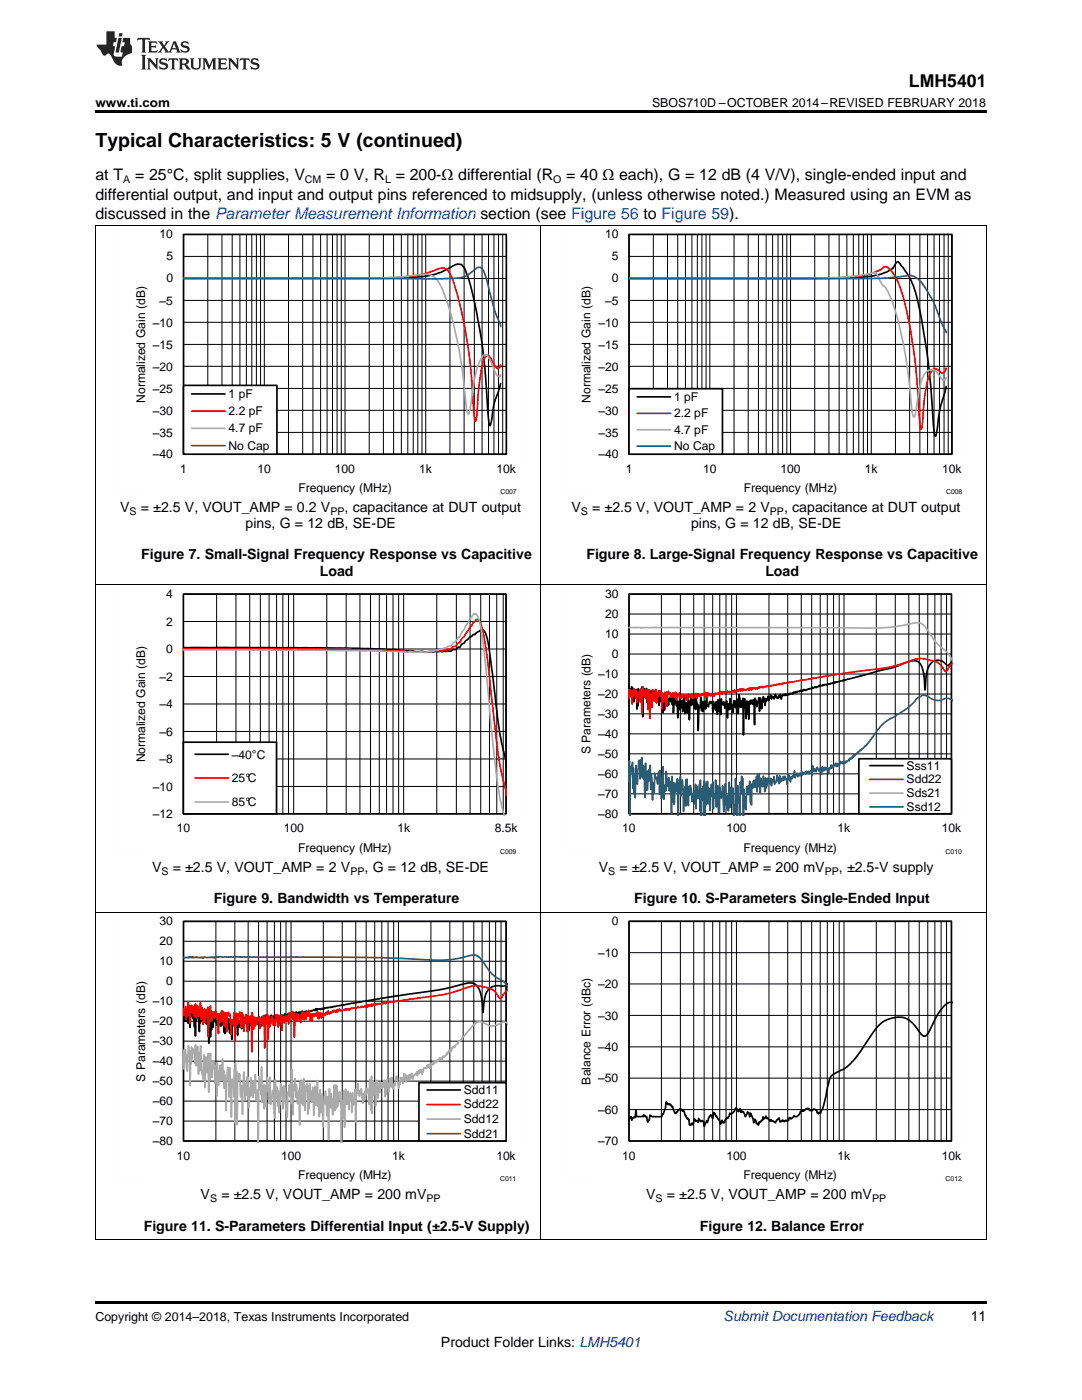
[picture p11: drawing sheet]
<svg xmlns="http://www.w3.org/2000/svg" width="216mm" height="279mm" viewBox="0 0 216 279" stroke-linecap="round" stroke-linejoin="round" font-family="sans-serif">
<defs><g id="words">
<text font-size="3.9" x="19" y="29.3">Typical Characteristics: 5 V (continued)</text>
<text font-size="3.5" x="181.4" y="17.3">LMH5401</text>
<g font-size="3.2">
<text x="19" y="36">at T</text>
<text x="27" y="36">= 25°C, split supplies, V</text>
<text x="65.1" y="36">= 0 V, R = 200-Ω differential (R</text>
<text x="113" y="36">= 40 Ω each), G = 12 dB (4 V/V), single-ended input and</text>
<text x="19" y="39.9">differential output, and input and output pins referenced to midsupply, (unless otherwise noted.) Measured using an EVM as</text>
<text x="19" y="43.7">discussed in the Parameter Measurement Information section (see Figure 56 to Figure 59).</text>
</g>
<g font-size="2.8">
<text x="24" y="102.2">V</text>
<text x="28.1" y="102.2">= ±2.5 V, VOUT_AMP = 0.2 V</text>
<text x="49" y="105.4">pins, G = 12 dB, SE-DE</text>
<text x="68.7" y="102.2">, capacitance at DUT output</text>
<text x="114.1" y="102.2">V</text>
<text x="118.2" y="102.2">= ±2.5 V, VOUT_AMP = 2 V</text>
<text x="137.9" y="105.4">pins, G = 12 dB, SE-DE</text>
<text x="156.4" y="102.2">, capacitance at DUT output</text>
<text x="28.2" y="111.5">Figure 7. Small-Signal Frequency Response vs Capacitive</text>
<text x="117" y="111.5">Figure 8. Large-Signal Frequency Response vs Capacitive</text>
<text x="63.8" y="115">Load</text>
<text x="152.7" y="115">Load</text>
<text x="30.3" y="174.1">V</text>
<text x="34.5" y="174.1">= ±2.5 V, VOUT_AMP = 2 V</text>
<text x="72.7" y="174.1">, G = 12 dB, SE-DE</text>
<text x="119.5" y="174.1">V</text>
<text x="123.6" y="174.1">= ±2.5 V, VOUT_AMP = 200 mV</text>
<text x="167.4" y="174.1">, ±2.5-V supply</text>
<text x="42.7" y="180.3">Figure 9. Bandwidth vs Temperature</text>
<text x="126.5" y="180.3">Figure 10. S-Parameters Single-Ended Input</text>
<text x="40" y="239.4">V</text>
<text x="44.2" y="239.4">= ±2.5 V, VOUT_AMP = 200 mV</text>
<text x="128.9" y="239.4">V</text>
<text x="133.1" y="239.4">= ±2.5 V, VOUT_AMP = 200 mV</text>
<text x="28.7" y="245.6">Figure 11. S-Parameters Differential Input (±2.5-V Supply)</text>
<text x="139.7" y="245.6">Figure 12. Balance Error</text>
<text x="193.7" y="263.6">11</text>
<text x="88" y="268.9">Product Folder Links: LMH5401</text>
</g>
<text font-size="2.8" fill="#0000c8" x="144.4" y="263.6">Submit Documentation Feedback</text>
<g font-size="2.5">
<text x="19" y="21.4">www.ti.com</text>
<text x="130.1" y="21.4">SBOS710D –OCTOBER 2014–REVISED FEBRUARY 2018</text>
<text x="19" y="263.6">Copyright © 2014–2018, Texas Instruments Incorporated</text>
</g>
<g font-size="2.4">
<text x="31.8" y="47.6">10</text>
<text x="120.7" y="47.6">10</text>
<text x="33.2" y="52">5</text>
<text x="122.1" y="52">5</text>
<text x="33.2" y="56.4">0</text>
<text x="122.1" y="56.4">0</text>
<text x="30.5" y="65.2">±10</text>
<text x="31.9" y="60.8">±5</text>
<text x="119.4" y="65.2">±10</text>
<text x="120.8" y="60.8">±5</text>
<text x="30.5" y="69.6">±15</text>
<text x="119.4" y="69.6">±15</text>
<text x="30.5" y="74">±20</text>
<text x="119.4" y="74">±20</text>
<text x="28.9" y="80.4" transform="rotate(-90 28.9 80.4)">Normalized Gain (dB)</text>
<text x="30.5" y="82.7">±30</text>
<text x="30.5" y="78.3">±25</text>
<text x="45.6" y="79.4">1 pF</text>
<text x="45.6" y="82.9">2.2 pF</text>
<text x="117.8" y="80.4" transform="rotate(-90 117.8 80.4)">Normalized Gain (dB)</text>
<text x="119.4" y="82.7">±30</text>
<text x="119.4" y="78.3">±25</text>
<text x="134.5" y="80">1 pF</text>
<text x="134.5" y="83.3">2.2 pF</text>
<text x="30.5" y="87.1">±35</text>
<text x="45.6" y="86.3">4.7 pF</text>
<text x="45.6" y="89.7">No Cap</text>
<text x="119.4" y="87.1">±35</text>
<text x="134.5" y="86.6">4.7 pF</text>
<text x="134.5" y="89.8">No Cap</text>
<text x="30.5" y="91.5">±40</text>
<text x="35.9" y="94.4">1</text>
<text x="51.4" y="94.4">10</text>
<text x="66.8" y="94.4">100</text>
<text x="83.6" y="94.4">1k</text>
<text x="99.1" y="94.4">10k</text>
<text x="119.4" y="91.5">±40</text>
<text x="124.8" y="94.4">1</text>
<text x="140.3" y="94.4">10</text>
<text x="155.7" y="94.4">100</text>
<text x="172.5" y="94.4">1k</text>
<text x="188" y="94.4">10k</text>
<text x="59.5" y="98.2">Frequency (MHz)</text>
<text x="148.4" y="98.2">Frequency (MHz)</text>
<text x="33.2" y="119.4">4</text>
<text x="120.7" y="119.3">30</text>
<text x="33.2" y="124.8">2</text>
<text x="120.7" y="123.3">20</text>
<text x="33.2" y="130.3">0</text>
<text x="120.7" y="127.3">10</text>
<text x="122.1" y="131.3">0</text>
<text x="31.8" y="135.8">±2</text>
<text x="119.4" y="135.3">±10</text>
<text x="31.8" y="141.3">±4</text>
<text x="119.4" y="143.3">±30</text>
<text x="119.4" y="139.3">±20</text>
<text x="31.8" y="146.8">±6</text>
<text x="119.4" y="147.3">±40</text>
<text x="28.9" y="152.2" transform="rotate(-90 28.9 152.2)">Normalized Gain (dB)</text>
<text x="31.8" y="152.3">±8</text>
<text x="46.3" y="151.4">±</text>
<text x="47.6" y="151.4">40</text>
<text x="50.3" y="151.4">ÉC</text>
<text x="117.8" y="150.5" transform="rotate(-90 117.8 150.5)">S Parameters (dB)</text>
<text x="119.4" y="155.3">±60</text>
<text x="119.4" y="151.3">±50</text>
<text x="180.9" y="153.6">Sss11</text>
<text x="30.5" y="157.8">±10</text>
<text x="46.3" y="156.1">25°C</text>
<text x="46.3" y="160.8">85°C</text>
<text x="119.4" y="159.3">±70</text>
<text x="180.9" y="156.3">Sdd22</text>
<text x="180.9" y="159.1">Sds21</text>
<text x="180.9" y="161.8">Ssd12</text>
<text x="30.5" y="163.3">±12</text>
<text x="35.3" y="166.1">10</text>
<text x="56.6" y="166.1">100</text>
<text x="79.3" y="166.1">1k</text>
<text x="98.7" y="166.1">8.5k</text>
<text x="119.4" y="163.3">±80</text>
<text x="124.2" y="166.1">10</text>
<text x="145" y="166.1">100</text>
<text x="167.1" y="166.1">1k</text>
<text x="187.9" y="166.1">10k</text>
<text x="59.5" y="169.9">Frequency (MHz)</text>
<text x="148.4" y="169.9">Frequency (MHz)</text>
<text x="31.8" y="184.6">30</text>
<text x="122.1" y="184.6">0</text>
<text x="31.8" y="188.6">20</text>
<text x="119.4" y="190.9">±10</text>
<text x="31.8" y="192.6">10</text>
<text x="33.2" y="196.6">0</text>
<text x="119.4" y="197.2">±20</text>
<text x="30.5" y="200.6">±10</text>
<text x="119.4" y="203.5">±30</text>
<text x="30.5" y="208.6">±30</text>
<text x="30.5" y="204.6">±20</text>
<text x="119.4" y="209.8">±40</text>
<text x="29" y="215.8" transform="rotate(-90 29 215.8)">S Parameters (dB)</text>
<text x="30.5" y="212.6">±40</text>
<text x="30.5" y="220.6">±60</text>
<text x="30.5" y="216.6">±50</text>
<text x="92.6" y="218.3">Sdd11</text>
<text x="92.6" y="221.2">Sdd22</text>
<text x="117.8" y="216.4" transform="rotate(-90 117.8 216.4)">Balance Error (dBc)</text>
<text x="119.4" y="216">±50</text>
<text x="30.5" y="224.6">±70</text>
<text x="92.6" y="224.1">Sdd12</text>
<text x="92.6" y="227.1">Sdd21</text>
<text x="119.4" y="222.3">±60</text>
<text x="30.5" y="228.6">±80</text>
<text x="35.3" y="231.4">10</text>
<text x="56.1" y="231.4">100</text>
<text x="78.2" y="231.4">1k</text>
<text x="99" y="231.4">10k</text>
<text x="119.4" y="228.6">±70</text>
<text x="124.2" y="231.4">10</text>
<text x="145" y="231.4">100</text>
<text x="167.1" y="231.4">1k</text>
<text x="187.9" y="231.4">10k</text>
<text x="59.5" y="235.2">Frequency (MHz)</text>
<text x="148.4" y="235.2">Frequency (MHz)</text>
</g>
<g font-size="2.1">
<text x="24.6" y="36.6">A</text>
<text x="60.9" y="36.6">CM</text>
<text x="76.8" y="36.6">L</text>
<text x="110.4" y="36.6">O</text>
<text x="25.9" y="102.8">S</text>
<text x="65.9" y="102.8">PP</text>
<text x="115.9" y="102.8">S</text>
<text x="153.6" y="102.8">PP</text>
<text x="32.2" y="174.6">S</text>
<text x="69.9" y="174.6">PP</text>
<text x="121.4" y="174.6">S</text>
<text x="164.6" y="174.6">PP</text>
<text x="41.9" y="239.9">S</text>
<text x="85.1" y="239.9">PP</text>
<text x="130.8" y="239.9">S</text>
<text x="174" y="239.9">PP</text>
</g>
<g font-size="1.4">
<text x="99.9" y="98.6">C007</text>
<text x="188.8" y="98.6">C008</text>
<text x="99.8" y="170.4">C009</text>
<text x="188.7" y="170.4">C010</text>
<text x="99.8" y="235.7">C011</text>
<text x="188.7" y="235.7">C012</text>
</g>
</g></defs>
<path d="M19 259.7h177.8v.5h-177.8z" fill="#000"/>
<g fill="none" stroke="#000" stroke-width=".2">
<path d="M19.1 182v65.4M36.6 183.9h64.4v43.8h-64.4zM36.6 199.8h64.4M36.6 195.8h64.4M36.6 191.8h64.4M36.6 187.9h64.4M43.1 183.9v43.8M46.9 183.9v43.8M49.5 183.9v43.8M51.6 183.9v43.8M53.3 183.9v43.8M54.7 183.9v43.8"/>
<path d="M56 183.9v43.8M57.1 183.9v43.8M58.1 183.9v43.8M64.5 183.9v43.8M68.3 183.9v43.8M71 183.9v43.8M73.1 183.9v43.8M74.8 183.9v43.8M76.2 183.9v43.8M77.4 183.9v43.8M78.5 183.9v43.8M79.5 183.9v43.8"/>
<path d="M86 183.9v43.8M89.8 183.9v43.8M92.4 183.9v43.8M94.5 183.9v43.8M96.2 183.9v43.8M97.7 183.9v43.8M98.9 183.9v43.8M100 183.9v43.8M107.9 182v65.4M196.8 182v65.4M36.6 219.7h64.4M36.6 215.8h64.4"/>
<path d="M36.6 211.8h64.4M36.6 207.8h64.4M36.6 203.8h64.4M36.6 223.7h64.4M19 247.3h177.8"/>
</g>
<path d="M36.6 183.9h64.4v43.8h-64.4zM95.5 197.2l-.4-.6-.5-.3-1.3-.1-6.2 1.4-12.6 1.8-.3 .2-4 .6-1.8 .4h-.3l-2.1 .5h-.7l-.5 .2-.1-.2-.2 .2h-.4l-.1 .2-.1-.2-.6 .1v.2l-.1-.3-.1 .3-.1-.3-.1 .4-.2-.2-.6 .3-.3-.1-.2 .3-.3-.1-.1-.1-.1 .1-.2-.1-.1 .3-.1-.2-.3 .5-.1-.6-.1 .4-.2-.3-.2 .7-.1-.6-.3 .3-.2-.3-.2 .3-.1-.2h-.2v.4l-.1-.4-.1 .3-.1-.4-.2 1-.1-.5-.2 .1-.1-.3-.2 .2-.1-.2-.1 .4-.2-.2v.3l-.1-.2-.1 .1-.1-.4-.2 .6-.1-.3-.1 .4-.1-.2v.1l-.1-.4-.2 .7-.1-.6-.2 .5-.2-.4-.3 .7-.1-.5-.2 .3-.1-.3-.1 .4-.1-.6-.3 .7-.2-.8-.1 .2v-.2l-.1 .9-.2-.6-.2 .9-.2-.9-.1 1.1v-1l-.1-.1-.1 .5-.1-.8-.1 1.2-.2-.6-.1 .8-.2-1.2-.3 .4-.1 1.7-.1-1.5-.1 .3-.1-.8-.2 1.6-.1-.6-.2 .4-.1-1.2-.3 .8-.1-.5-.1 .7-.1-.4-.1 1.8-.1-2-.1 1-.1-1.1-.1 1.1-.1-.7-.1 .2-.1 1.6-.1-1.7-.1-.2-.1 1.5-.1-1.6-.1 .7-.2-1.5-.1 1.4-.1-1.1-.2 1.7-.1 .3-.2-1.7-.1 1.9-.1-1.8-.2 .6v-.4l-.2 1.2-.2-1.6-.1 3.3-.1-2.7-.1-.1-.1 1.2-.4-1.8-.3 1.6-.1-1-.1 3.7-.1-3.5-.1 1.6-.1-1.4-.1 2-.1-2.8-.1 1.9v-2l-.3 .7-.2-1.1-.2 3.4-.1-1.5v1.3l-.1-2.1-.2 .4-.1-1.5-.2 1.8-.2-1.1v1.2l-.1-2.2-.3 1.9-.1-2.1-.2 2.2-.1-1.9-.1 1.4-.2-1.5-.2 1.1-.1-.7-.1 2-.1-1.6-.2 2.2-.1-3.5-.1 4.8-.1-4.5-.2 5.9-.2-4.7v-.5l-.1 1.3-.2-1.3-.1 1.2-.1-1.9-.1 1.6-.2-1.3-.1 .2-.2-.8-.1 1.5-.2-1.9-.1 2.4-.1-1.7-.1 3.5-.2-3.7-.2 .9-.1-1.5-.1 2.1-.1-2.1-.1 5.2-.1-4.7-.1 2.9-.1-2.2-.1-.1v.6l-.2-1.4-.1 .6-.1-.5-.1 .9-.1-.8-.1 3v-3l-.2-.3-.1 2.5-.1-2.8-.2 2.4-.1-2.1-.1 .5-.1-.4-.2 2-.1-2.2-.1 1.9M101.3 196.4l-.8 .4h-1.9l-.6 .3-.5 .4-.4 .6-.3 .8-.4 3.2-.3-3.1-.3-1-.4-.9" fill="none" stroke="#000" stroke-width=".33"/>
<path d="M95.4 196.7l2.7 .7 .7 .5 .7 1a.36 .36 0 0 0 .3 .4 .36 .36 0 0 0 .4-.4l1.1-1.3M95.5 196.7l-1.3 .1-4.1 1.3-2 .5-8.6 1.1a.5 .5 0 0 0-.7 .3l-.3-.1-.2 .1-.2-.1-.4 .2-.1-.2-.1 .2-.3-.1-.3 .3-.2-.2-.2 .2-.1-.2-.2 .3-.8-.1-.2 .2-.1-.2-.2 .2-.3-.1-.1 .2-.1-.1-.1 .3-.2-.4-.1 .4-.1-.3-.1 .2-.1-.2-.1 .3-.2-.3v.5l-.2-.6-.1 .6-.3-.3-.1 .2-.4 .1a.21 .21 0 0 0-.2-.2 .21 .21 0 0 0-.2 .3l-.7-.1-.2 .3-.2-.2-.4 .2-.3-.1-.4 .4-.1-.2-.1 .1-.2-.2-.1 .3-.1-.3-.1 .2-.1-.2-.1 .3-.1-.2-.1 .2h-.2l-.4 .2-.2-.4-.2 .4-.2-.4-.1 .5-.1-.4-.2 .5-.3-.4-.2 .4-.1-.3-.2 .5-.2-.3-.2 .4-.2-.3v.3l-.1-.6-.2 .7-.1-.4-.3 .2-.1 .5-.2-.4-.1 .5-.1-.5-.1 .2-.1-.3-.1 1-.2-1.1-.3 1.2-.1-1.1-.1 1-.1-1.4-.1 1-.2-.6-.1 .2-.1-.2-.1 .7-.1-.5-.1 .2-.1-.3-.1 1.5-.1-1.4-.2 1.4-.2-1.5v.5l-.2-1.1-.1 1.1-.2-.8-.2 1.4-.2-1.2-.2 1.3-.1-1.3-.2 1.2-.1-.1-.1-1.5v1.2l-.1-.5-.1 1.6-.1-1.5-.2 1-.1-.6-.1 .2-.1-.9-.1 1.3-.1-1.2-.1 1.3-.2-1.2-.2 4.5-.1-5-.1 1.4-.2-1.6-.1 .8-.1-.6-.1 .7-.1-.3v1.1l-.2-1.4-.1 2.3-.2-1.4-.1 .6-.1-.8-.1 1-.2-1-.2 1.4-.1-1.3-.2 .6v-.2l-.1 2.3-.2-3-.2 1.5-.2-1.4-.1 1.9-.1 .4-.2-2.4-.1 .8-.1-.8-.2 2.1-.1-1.2v1.2l-.1-.9-.1 .9-.2-1.7h-.2l-.1 1.1v-.6l-.2 1.4-.2-2.1-.2 4.6-.2-5v2l-.3-1.2v.2l-.2 5.8-.1-6.7-.1 1.2-.1-.9v1.9l-.1-1-.1 .3-.1-.6-.1 .9-.2-1.1-.1 2.1v-2.3l-.1 .4-.2-.4-.1 .4-.1-.2-.1 1.2-.1-.9-.1 1.3-.2-1.8-.2 2.4-.3-3.4-.1 7.9v-6.1l-.1 .6-.1-1.6-.2 .1-.1 1.2-.2-1.2-.1 3-.1-3.3-.1 1-.1-1.1-.2 1.6-.1-.7-.1 2.4-.2-3.3-.1 2.5-.2-2.9-.2 2.9-.1-3-.1 .7-.1-.4-.1 .4-.1-.3-.1 2-.2-2.2-.1 2.5-.1-2.2-.1 5.2-.1-5.9-.3 2.7-.1-1-.1 .9-.1-.8-.1 2.9-.2-4.1-.1 .3-.2-.7-.2 1-.1 2.9-.2-3.8-.1 1.7-.1-1.7v.2l-.1 2.5-.1-2.8-.2 1.1-.1-1.3-.1 2.1-.1-2.1-.2 2.3-.3-1.9-.1 4.1-.2-3.8-.1 .9-.1-1.5-.1 .9-.1-1-.2 1.3-.1-1-.2 .9v-1.1l-.2 1.7-.1-1.7-.1 2-.1-3.2-.2 1.5-.1-.1-.1 4.8-.1-6-.2 2-.3-1.4-.1 2.6v-2.8l-.1 .9-.2-.6-.1 2.9-.1-3.3-.1-.2-.1 2.4-.2-3.3-.2 2.5-.1-.8-.1 1.1-.1-1.9-.1-.3-.2 2.4-.2-2.8-.1 2.5-.1-2-.2 2v-1.9l-.2 1.2-.2-1.4-.1 1.3-.1-.5-.1 2.7v-3.5l-.1 .8-.2-1.4-.2 2.6-.1-1.1-.2 1.8v-2.5l-.2 1.1-.1-.3-.1 1-.1-1.3" fill="none" stroke="#f00" stroke-width=".33"/>
<path d="M95.4 203.9h.6l1.7 .8 .6 .1 .9-.2 1.3-.7 .8 .3M95.5 203.9l-.5 .2-.8 .7-2 2.4a.29 .29 0 0 1 0 .3 .29 .29 0 0 1-.3 .1l-.5 .6-.1-.1-.1 .3-.3 .2-.2 .5-.1-.3-.2 .4-.1-.2-.2 .8h-.3l-.2-.3v.5l-.1-.1-.3 .6-.1-.3-.4 .8-.2-.2-.1 .1h-.1l-.2 .7-.1-.5v.4l-.3-.4-.2 .6-.2-.2-.2 .5-.1-.3-.1 .4-.1-.3-.2 .5-.1-.3v.4l-.2-.2-.1 .4-.2-.3-.2 1-.1-.9-.2 .6-.1-.5-.1 .6-.2-.3-.1 .5-.4-.2-.2 .8-.1-.5-.1 1v-.8l-.3 .4-.1-.5-.1 .5-.1-.4-.1 .7-.1-.4v.1l-.1 .7-.1-.8-.1 .5-.1-.2-.2 .4-.2-.1-.2 .9-.3-1.2-.2 1.1-.1-.8-.1 1-.2-.9-.1 1-.3-.8v1.1l-.2-1.5-.1 1-.2-1.1-.2 1.9-.1-1.1-.1 .7-.3-.8-.1 1.4-.1-.4-.2 1.2-.3-2.5-.1 .9-.1-.7-.2 1.6v.2l-.1-.4-.3 1-.2-2.3-.1 2-.1-.6v.3l-.1-1.5-.3 2.6-.1-1.5-.1 .9-.2-1.8-.1 3-.1-2.5-.2 3-.1-3.4-.2 1.4-.3-.9-.1 1.2-.1-.8-.1 .6-.1-1-.1 2.1v-1.9l-.3 3-.1-3.6-.1 .3-.2-.3-.1 5.1-.1-3.9v-.3l-.1 1.7-.1-2.2-.1 2.6-.1-2.8-.2 6.4-.1-7.6-.1 6.9-.2-6.1-.2 5-.2-3.1-.1 .6-.1-.7-.1 1.3-.1-.5-.1 .6-.1-.8-.2 1.8-.1-1.3-.1 1.9-.3-2.9-.2 1.1-.1-.7-.1 1.1-.3-2.5-.1 1.8h-.1l-.1 .5v-.2l-.1 5.5-.1-6.6-.1 2.9-.2-.7-.1 1-.2-2.4-.1 3.9-.1-3.5-.1 1.3-.1-1.7-.1 1.7-.1-1.3-.1 3-.1-3.7-.3 2.7v-1a3.7 3.7 0 0 0-.3-2.1l-.1 7.6-.2-7.3-.2 5.7-.2-3.9v.2l-.1 8.3-.1-8.2-.2-1.9-.3 2.7-.1-2.6-.1 2.9-.1-4.4-.1 4.8-.1-4.7-.2 5.1-.1-5.2-.1 4.8-.1-1.3-.1 2.5-.1-3.2-.1 .3-.1-1.3-.1 2.8-.1-1.6-.1 .7-.1-2.9-.1 10.2-.2-8.5-.1-.2-.1 3.9-.3-4.9v2.4l-.1-1.5-.2 1.8-.1 4.5-.2-6.9-.2 4-.2-4.6-.2 5.4-.2-4.5-.1 2.4-.1-5.2-.2 5-.2-3.7-.3 5.7-.2-5.6-.1 3-.2-2.2-.1 1.5v-.2l-.2-2.8-.1 5-.1-4.6v.2l-.2 5.6-.1-6.4-.2 1.6-.1-1v.4l-.1 4.5-.3-6.3-.1 5.3-.1-4-.1 3.5-.1-4.6-.1 4.7-.2-4.4-.1 8.9-.2-7.1-.1 1.4v-.7l-.1 2-.3-3.9-.1 2.6-.2-3.8-.1 2.3-.1-1-.1 6-.3-9.1-.2 6.8-.1-3.8v2.5l-.2-2.4-.2 2.1-.1-.6-.1 5.1-.1-3.4-.1 2-.2-4.5-.1 .1-.1-.6-.2 4.7-.1-4.2-.1-.3-.1 1.9-.2-2.7-.3 6-.1-4.4-.2 3.1-.1-3.8-.2 2.3-.2-3.9-.1 7.7v-7.2l-.1 6.4-.3-4.7-.3 2.8-.1-.1-.1-5.5-.2 5.4-.4-5.2-.2 5.9-.1-1.5-.1 .4-.1-3.3-.1 4.8-.1-4.8-.1 2.9-.1-2.1-.1 2.8-.1-7.2-.1 5.6-.1-3-.1 2-.2-2.8v.2l-.2 13.1-.1-10.5v-.1l-.3 2.2-.1-5.2-.1 3.3-.1-1.3-.1 1.8-.1-2.4-.1 3.2-.2-3.1-.1 2.7-.1-3.5-.1 3.8-.2-1.7-.2 3.9-.1-6.2-.1 2.5-.1-2.5-.1 3.8-.2-2.4-.1 3.1-.3-5.5-.2 8.5-.1-5.1-.2-.8-.1 2.5-.1-4.6-.1 .3-.1-.5-.1 1.3-.2-.4-.1 9.4-.1-10.7v-.2l-.1 2.6-.1-4.3-.1 12.2-.1-10.9-.1 5.8-.1-2-.3-1.6v.7l-.1 6.8-.1-7.3v-.1l-.2 2.4-.1-4.8-.1 6-.2-6.1a56.7 56.7 0 0 0-.4 8.6l-.2-7.1-.1 2.7-.1-3.6-.2 .9-.1-3.2-.2 4.2-.1-3-.1 3.2-.1-3.1-.1 3-.1-1.8-.1 2.8-.2-4.6-.1 6.8-.1-5.2-.2-.9-.1 3.6-.1-4.4-.3 1.4v-1.7l-.2 3.5-.3-4.9-.2 5.3-.1-5.2-.1 7.8-.1-7.8-.2 3.5v.2l-.1-.9-.1 1-.1-3.2-.1 6.2v-5.2l-.1 .1-.1-1.5-.2 4.9v-.2a25.7 25.7 0 0 1-.4-6.5l-.3 5-.1-3.6-.1 4.3-.2-5.6-.2 3.9-.2-4.2-.1 3.7-.1-2.6-.2 .6-.1-.9-.1 2.1-.2-2.4-.3 7.7v-6.9l-.3-1.2-.2 5.2-.2-3.2-.1 1.5-.1-2.6-.2 3.9-.2-3.8" fill="none" stroke="#aaa" stroke-width=".33"/>
<path d="M95.4 190.9l.7 .7 2.1 2.8 .9 .7 1.5 .9 .7 1M95.5 190.9l-.6-.3h-.7l-3.5 .8-2.8 .2-14.7-.5-27.9-.1-1.3-.1h-.7l-.3 .2-2.2-.1-.3 .2-.2-.2-.1 .1h-.6h-.3l-.1-.1-.5 .2-.1-.2-.3 .1-.1-.2-.1 .2-.1-.1-.3 .2-.1-.2-.8 .2-.2-.1" fill="none" stroke="#295c75" stroke-width=".33"/>
<path d="M83.6 216.1h17.4v11.6h-17.4z" fill-rule="evenodd" fill="#fff"/>
<path d="M36.6 118.6h64.4v43.8h-64.4zM36.5 129.2l14.1 .1M50.6 129.3l20 .1 8.2 .2 3.4 .3 .8 .1h1.2l.8 .2 1.4-.1M86.4 130.1l3.6-.2 .4-.3h.6l.5-.4a.3 .3 0 0 0 .4 0 .3 .3 0 0 0 .1-.4l1.9-1.8h.2l.5-.4a.25 .25 0 0 0 .3 0 .25 .25 0 0 0 .1-.3l.9-.6h.4l.6 .6 .4 1.4 1 7 1.1 9.4 .7 4.3 .8 3 .1 1.6M125.5 183.9h64.3v43.8h-64.3zM83.6 216.1h17.4v11.6h-17.4zM85.2 217.5h6.7M184.4 206.8l-.5-.3-1.8-2.3-1.2-.9-.7-.2-.9-.1-2.3 .5-.9 .5-1.2 1.2-3.7 5.3-1.5 1.8-1.2 1-2.4 1.2a3.1 3.1 0 0 0-.9 2.2l-1 4.3-.5 1.2-.3-.2-.1 .2a.56 .56 0 0 1-.3-.7l-.1 .1a.42 .42 0 0 0-.5-.3 .42 .42 0 0 0-.3 .4 .21 .21 0 0 0-.2-.2 .21 .21 0 0 0-.2 .2l-.2-.3a.7 .7 0 0 0-1.1 .3 .51 .51 0 0 0-.7 .2l-.3 .5a.67 .67 0 0 1-1 .3l-.6 .6-.1-.2-.2-.1-.2 .7-.5-.1-.3 .3-.3-.4-.2 .3-.4 .1-.2-.8-.1 .3-.3 .1-.3 .6-.9-.6-.2 .2-.4-.6-.1 .1h-.1l-.2-.5-.3 .6-.3-.4v.7l-.1-.1-.4 .5h-.3l-.1 .5-.2-.3h-.1l-.2-.6-.2-.2-.2 .7-.1-.8-.5-1.2-.2 .8-.2-.9-.3-.1-.4 1-.4-1-.3-.2-.1 .3-.2-.7-.1 .4-.1-.1-.2 .3-.1-.4-.2-.2-.1 .1-.1-.3-.5 1-.5 .3-.2-.2-.1 .6-.3 .3v-.1l-.3 .2-.4 .9v-.2l-.2 .2-.2-.5-.4 .8-.1-.8-.3-.2-.4-.7v.1l-.5-.8-.2 1.2-.3-.7a2.3 2.3 0 0 0-.8 1.5l-.1-.3-.4 1.1-.2-.9-.3-.3-.3 .2-.2-.3-.1 .1-.1-.4-.1 .8-.3-.4-.1 .2-.3-.5-.3 1.1-.2-.2-.2 .3-.2-.1-.1 .1-.1-1.2-.1 .2-.2-.4-.2 .1-.6-1.6-.2 .1-.4-.5-1 1-.4-.7-.2-.7-.2 .1-.3-.6-.3 .2-.1-.2-.1 .1-.3-.5-.1 1.3-.7 1.6-1.9 .1-.5-.3-.1 .8-.4 .5-.1-1h-.2l-.5-.4-.1 .3-1.3 .1-.1-1.4-.2 1.5a.73 .73 0 0 0-.7 .6v-.7l-.2 .1a.65 .65 0 0 0-.3 .8M190.1 200.1h-.8l-.9 .6-1.4 1.9-1.9 3.8-.4 .3-.4 .1" fill="none" stroke="#000" stroke-width=".33"/>
<path d="M36.5 129.5h14.1M50.6 129.5l18.5 .1 9.5 .2 4.6 .4 3.2-.2M86.4 130l1.8-.1 1.8-.4 .4-.5 .6-.1 .5-.6a.47 .47 0 0 0 .5-.6l.6-.6 2-3 .2-.1 .2-.3 .4-.1 .6 1 .8 4 2.6 21.5 .7 4.5 .7 2.6a.71 .71 0 0 1 .1 .9l.1 .6M85.2 220.4h6.7" fill="none" stroke="#f00" stroke-width=".33"/>
<path d="M36.5 129.7h14.1M50.6 129.7l23.4 .2 8.8 .3 1.4-.1h.8l1.4-.2M86.4 129.9l2.6-.6 1-.5 .4-.5 .6-.3 .4-.7 .4-.3 2.6-4.3a.21 .21 0 0 1 .2-.2 .21 .21 0 0 1 .2 .1 .54 .54 0 0 1 .6 .6l.5 2 .7 4.5 2.4 24.8 .8 5 .8 3.2M85.2 223.3h6.7" fill="none" stroke="#aaa" stroke-width=".33"/>
<path d="M85.2 226.2h6.7" fill="none" stroke="#295c75" stroke-width=".33"/>
<path d="M22.9 182.8v53.1M35.3 182.8h68.6M103.9 182.8v46.1M111.8 182.8v53.1M124.2 182.8h68.6M192.8 182.8v46.1M22.9 235.8h6.3M97.6 235.8h6.3M111.8 235.8h6.3M186.5 235.8h6.3" fill="none" stroke="#fefefe" stroke-width=".2" stroke-dasharray=".4 .1" stroke-linecap="butt"/>
<g fill="none" stroke="#000" stroke-width=".2">
<path d="M19.1 116.8v65.3M36.6 118.6h64.4v43.8h-64.4zM43.2 118.6v43.8M47.1 118.6v43.8M49.8 118.6v43.8M51.9 118.6v43.8M53.7 118.6v43.8M55.2 118.6v43.8M56.4 118.6v43.8M57.6 118.6v43.8M58.6 118.6v43.8M65.2 118.6v43.8"/>
<path d="M69.1 118.6v43.8M71.8 118.6v43.8M73.9 118.6v43.8M75.7 118.6v43.8M77.1 118.6v43.8M78.4 118.6v43.8M79.5 118.6v43.8M80.5 118.6v43.8M87.2 118.6v43.8M91.1 118.6v43.8M93.8 118.6v43.8M95.9 118.6v43.8"/>
<path d="M97.7 118.6v43.8M99.1 118.6v43.8M100.4 118.6v43.8M107.9 116.8v65.3M196.8 116.8v65.3M36.6 135h64.4M36.6 129.5h64.4M36.6 124h64.4M36.6 157h64.4M36.6 151.5h64.4M36.6 146h64.4M36.6 140.5h64.4"/>
<path d="M19 182h177.8M125.5 183.8h64.4v43.9h-64.4zM125.5 196.4h64.4M125.5 190.1h64.4M132 183.8v43.9M135.8 183.8v43.9M138.4 183.8v43.9M140.5 183.8v43.9M142.2 183.8v43.9M143.6 183.8v43.9M144.9 183.8v43.9M146 183.8v43.9"/>
<path d="M146.9 183.8v43.9M153.4 183.8v43.9M157.2 183.8v43.9M159.9 183.8v43.9M162 183.8v43.9M163.7 183.8v43.9M165.1 183.8v43.9M166.3 183.8v43.9M167.5 183.8v43.9M168.4 183.8v43.9M174.9 183.8v43.9M178.6 183.8v43.9"/>
<path d="M181.3 183.8v43.9M183.4 183.8v43.9M185.1 183.8v43.9M186.5 183.8v43.9M187.8 183.8v43.9M188.9 183.8v43.9M125.5 215.2h64.4M125.5 208.9h64.4M125.5 202.6h64.4M125.5 221.4h64.4"/>
</g>
<path d="M36.6 148.1h18.6v14.3h-18.6z" fill-rule="evenodd" fill="#fff"/>
<path d="M125.5 118.6h64.3v43.8h-64.3zM184.4 134.9l-.3-1.5-.5-.9-.6-.5-.8-.1-1.1 .2-2.8 1.1-9.5 2.5h-.4l-.1 .2-.1-.1-1.2 .4-.2-.1-.2 .2-.1-.2-.1 .3-.1-.2-.2 .2-.3-.1-.1 .2-.5-.1-.2 .3-.5-.1-.1 .2-.2-.1-.1 .2-.4-.1-.1 .2-.1-.2-.6 .4-.2-.2-.4 .4-.2-.2-.2 .2-.7 .2a.47 .47 0 0 1-.7 0l-.1 .2-.1-.1-.4 .3-.1-.3-.1 .3-.1-.1-.1 .2-.4-.1-.1 .2-.2-.2-.3 .3-.1-.2-.2 .4-.2-.2-.1 .2-.3-.1-.3 .3-.1-.3-.1 .4-.1-.2-.1 .1-.1-.2-.1 .3-.3-.2-.4 .3-.1 .6-.2-.9-.1 .6-.2-.4-.2 .6-.3-.4h-.1l-.1-.4-.2 .9-.1-.4-.1 .1-.2-.2-.2 .5-.2-.8-.3 1.1-.1-.9-.1 .7-.1-.2-.2 .5-.1-.5-.1 1.4-.1-1.4-.2 .7-.1-1.1-.1 1.2-.1-.2-.1 1.4-.1-1.6-.2-.5-.1 2.7-.2-2.7-.1 .8-.2 .1-.1 .9-.1-1.2-.3-.6v5.3l-.1-4-.2-1-.1 1-.3-.9-.1 .8-.1-.5-.1 .4-.1-.5-.1 3.6-.1-3.1-.1-.2-.1 2.3v-2.6l-.2 3.5-.3-4-.2 .7-.1 6.6v-7.4l-.2 1.9-.3-1.4-.1 1.4-.2-2.6-.2 3.8-.1-2.9-.2 2.8-.1-2.5-.1 1.4-.3-1.4-.2 2.4-.3-1.6v.4l-.1-.4-.1 1-.1-2.2-.3 2.2-.2-1.1v2.8l-.2-3.4-.2 .7-.1-.2-.1 1-.1-1.2v.5l-.1-.6-.1 .6-.2-.4-.1 .1-.1-.9-.1 3.1-.1-2.9-.1-.2-.2 2.5-.2-2.3-.1 2.9-.2-2.5-.1 1.6-.1-1.1-.2 .7-.2-1.3-.1 2.1-.1-2-.3 .3-.1-.4-.1 .2-.1-.1-.1 1-.2-.5-.1 .4-.1-2.2-.2 2.7-.1-1.5-.1 1.4v-1.5l-.3 2.1-.2-2-.1 1.9-.2-2.7-.1 1.4-.2 .9-.2 4.3-.1-5.2-.1 .9-.2-2.4-.1 2.5-.2-3-.1 2.8-.2-2-.1 .2-.1-.2-.1 1.4-.1-1.7-.1 1.5-.1-.7v.2l-.2 3.5-.1-4-.3 2.7v-.2a2.93 2.93 0 0 0-.3-1.9l-.1 2.2-.2-3.5-.1 2.2-.1-1.4-.1 2.3-.1-2.2-.3 1.6-.1-3.1-.1 3.4-.1-.7-.1 .2v-1.3l-.2 3.4v-3l-.1-.4-.1 .9-.1-1.6-.1 1.2-.2-1.3-.2 3.2-.1-3.4-.1 1.8-.2-2-.1 1.4-.2-1-.1 .6-.1-.1-.1 1.2-.1-1.4-.1 1.1-.3-1.1-.1 .5-.1-.4-.1 2.2-.1-3.3-.2 3.8-.2-3.2v-.2l-.1 1-.1-.8-.1 1-.2-2-.1 2.8-.1-2-.2 1.1-.2-.9-.1 .6-.1-2-.2 1.9-.1-1.3-.3-.4-.1 1.7-.1-1.6-.1 2.2-.1-1.5v-.1l-.1 .4-.1-1.2-.1 2.8-.1-1.9-.1 .5-.1-1.1-.1 2.2-.1-2.8-.3 1.7-.1-1.6-.1 1.6-.1-1.6-.1 5.5-.1-6-.1 2-.1-1.1-.4 .9a1.78 1.78 0 0 1-.2-1.4l-.1 3.5-.1-.7-.1 1.4-.1-4.1-.1 1.2-.1-1.1-.1 1.7-.1-1.1-.1 1.9-.1-2.7-.1 .4-.3-.8v1.1l-.2 .1-.1-.8-.1 .5-.1-1.3M190.1 131.8l-.5 .6a.54 .54 0 0 1-.5 .4 .54 .54 0 0 1-.5-.4l-.9-.5-.9-.1-.8 .3-.7 .9a10.7 10.7 0 0 0-.7 4.5v.2l-.3-3.3M36.6 148.1h18.6v14.3h-18.6zM38.9 150.5h6.7" fill="none" stroke="#000" stroke-width=".33"/>
<path d="M184.3 131.5l2.7 .7 .6 .4 .5 .7a.79 .79 0 0 0 .7 .7l.8-1.2 .5-.5M184.4 131.5l-.8-.1-1 .2-3.6 1.2-2.5 .5-12.6 1.7-1 .4-.4-.1-.5 .2-2.4 .3-2.1 .5-.5-.1-.8 .3-.1-.1-.1 .1v-.1l-.4 .2-.1-.2-.1 .2-.4-.1-.8 .4-.2-.1-.2 .1-.1-.1-1 .3-.2-.1-.3 .3-.1-.2-.4-.1-.1 .3-.2-.2-.3 .5-.1-.3-.3 .2-.1-.2-.1 .1-.2-.2-.1 .3-.1-.2-.2 .4v-.4l-.1 .2-.1-.3-.2 .6-.1-.4-.6 .4-.4-.3-.1 .3-.1-.4-.1 .5-.2-.4-.2 .4-.1-.4-.3 .5-.1-.4-.2 .3-.3 .2-.1-.4-.1 .4-.3-.3-.2 .3-.1-.1-.2 .2-.1-.2-.2 .2-.2-.2-.1 .1-.1-.1-.1 .4-.1-.4-.2 .3-.1-.2-.1 .1-.1-.2-.2 .6-.1-.4-.1 .3-.1-.5-.2 .6-.1-.2-.1 .1-.1-.3-.1 .3-.3-.1v.2l-.3-.3-.1 .7-.1-.4-.1 .2-.3-.4-.2 .5-.3-.5-.1 .4-.1-.6-.2 1-.1-.5-.1 .2-.1-.7-.2 .9-.1-.7-.1 .2-.1-.2-.2 .4-.1-.3h-.1l-.1 .5h-.2l-.1-.5-.1 .3-.2-.4-.1 1-.1-.9-.2-.1-.2 .7-.1-.1-.1 .1-.1-.2v.5l-.3-.9-.1 .6-.1-.2-.2 .3-.1-.6v.4l-.1-.5-.1 1-.3-.8-.1 1-.1-1-.2 .2-.2-.1-.1 .4-.2-.6-.2 .8-.1-.5-.2 .4-.2-.9-.1 .4-.1-.3-.2 1.2-.2-1.6-.1 .6-.2-.3v.8l-.2-1-.2 .8-.1-.4-.2 .6-.1-.9v.2l-.1-.2-.1 .3-.1-.6-.3 3-.1-2.8-.1 1.3-.2-1.4-.1 2.1-.1-1.8-.2 .4-.1-.3-.1 2.9v-3.2l-.1 .8-.3-1.2-.2 1-.1-.9-.2 1.1-.1-.7-.1 2-.1-2.7-.1 1.3-.2-.8v1.8l-.1-1.6-.1 .8-.2-1.5-.1 3.6-.2-2.8-.2 5-.2-5.8-.2 4-.2-4-.1 2-.1-1.3-.1 .5-.1-1-.2 1.2-.2-1.9v1l-.1-.6-.1 5-.1-4.3-.1 .4-.1-1.1-.1 2.6-.1-1.7-.1 .7-.2-1-.2 2.1-.1-2.1-.1 1.3-.1-1.6-.1 .9-.2-1.2-.2 1.6-.1-1-.1 2.4-.1-2.6v1.2l-.2-.7-.1 .7-.1-1.5-.1 1.8M38.9 155.3h6.7" fill="none" stroke="#f00" stroke-width=".33"/>
<path d="M184.3 124.8l2.5 3.4 2.4 2.2 .9 1.6M184.4 124.9l-.6-.5-.8-.1-4.6 .8-3.4 .2-44.1-.1-3 .1-.8-.1-1.6 .1M38.9 160.1h6.7" fill="none" stroke="#aaa" stroke-width=".33"/>
<path d="M22.9 117.5v53.1M35.3 117.5h68.6M103.9 117.5v46.1M22.9 170.5h6.3M97.6 170.5h6.3" fill="none" stroke="#fefefe" stroke-width=".2" stroke-dasharray=".4 .1" stroke-linecap="butt"/>
<g fill="none" stroke="#000" stroke-width=".2">
<path d="M125.5 118.5h64.4v43.9h-64.4zM132 118.5v43.9M135.8 118.5v43.9M138.4 118.5v43.9M140.5 118.5v43.9M142.2 118.5v43.9M143.6 118.5v43.9M144.9 118.5v43.9M146 118.5v43.9M146.9 118.5v43.9M153.4 118.5v43.9M157.2 118.5v43.9"/>
<path d="M159.9 118.5v43.9M162 118.5v43.9M163.7 118.5v43.9M165.1 118.5v43.9M166.3 118.5v43.9M167.5 118.5v43.9M168.4 118.5v43.9M174.9 118.5v43.9M178.6 118.5v43.9M181.3 118.5v43.9M183.4 118.5v43.9M185.1 118.5v43.9"/>
<path d="M186.5 118.5v43.9M187.8 118.5v43.9M188.9 118.5v43.9M125.5 138.5h64.4M125.5 134.5h64.4M125.5 130.5h64.4M125.5 126.5h64.4M125.5 122.5h64.4M125.5 158.4h64.4M125.5 154.4h64.4M125.5 150.4h64.4M125.5 146.5h64.4"/>
<path d="M125.5 142.5h64.4"/>
</g>
<path d="M184.3 138.7l.6 .2 1.7 .8 1 .1 1.4-.4 .9 .2 .2 .2M184.4 138.8l-1.2 .4-1.9 2-5 3.1-1.3 1.5-2 2.8-.8 .7-.2 .1-.2 .4-.2-.1-.5 .7-.1-.1-.1 .2h-.2v.3l-.2-.2-.2 .2-.1 .4-.1-.3-.2 .5-.2-.1-.1 .3-.1-.2-.1 .4-.1-.1-.2 .3-.3-.1-.1 .3-.1-.2-.2 .4-.1-.4-.1 .4-.1-.3-.3 .3-.1-.4-.2 .9-.1-.5-.1 .2-.1-.1-.1 .4-.1-.6-.2 .7-.1-.6-.2 .4-.1-.1-.2 .5-.1-.4-.1 .5-.1-.6-.2 .7-.1-.3-.2 .4-.1 .8-.1-1.1-.1 .2-.2-.1-.2 .4-.1-.6-.2 .8-.1-.6-.1 .5-.1-.8-.2 1.5-.2-1.1-.2 .6-.4-.9-.1 .2-.1 .8-.3-.6-.1 .5-.1-.6-.1 .5-.1-1.1-.1 2-.1-.9-.1 .2-.2-.2-.3 .6-.1-.6-.2 .4h-.1l-.1-.4-.2 .6v-.4l-.5 .5-.1-.5-.1 .6-.1-.6-.3 .7-.2-.5-.2 .7-.2-.7-.1 .4-.1-.3-.1 .8-.2-1.3-.1 1.1-.1-.3-.3 .7-.2-.4-.1 1-.1-.8-.1 .4-.1-1-.1 .2-.1-.4-.1 2.2-.1-1.1-.2 .1-.2-.7-.2 .8-.1-.8-.1 .7-.2-.1-.1 .5-.1-.8-.1 .9-.1-1.3-.2 1.6-.1-1-.1 .4-.1-1.1-.2 1.4-.1 .1-.2-.1-.1 .4v-1.5a1.06 1.06 0 0 1-.3 1.1l-.1-.5-.2 1.2-.1-1.5-.1 1.1-.2-1-.1 .6-.1-.7-.1 .4-.1-.3-.1 1.5v-1.3l-.1 1.7-.1-2-.2 2.7-.3-3.1-.1 2.1-.4-1.8-.1 3-.1-2.6-.1 1.5-.1-2.7-.1 1.8-.1-1.8-.1 3.6-.1-3-.2 2.2-.1-1.5-.1 1.4-.1-1.4-.1 .3-.1-.1-.1 1.4-.1-.9v.2l-.2 4.1v-3.1l-.1 2.6-.1-.1-.1-4.2-.3 2.7-.2-1.7v.2h-.1l-.1 4.5-.1-2.6-.1 2.3-.1-1.2-.1 .1-.1-2.9v5.4M125.5 156l.1-4.4 .1 11.1M125.7 162.7a76.3 76.3 0 0 1 .3-9.8v1l.2-1.9 .1 5.3 .1-4 .1 5.2 .1-3.7 .1 4.4 .2-6.4 .1 3.3 .1-.1 .1 .5 .3-4.8v1.4l.1-.9 .1 3.3 .1-3.9 .2 3.4 .1-3.8 .1 4 .1-2.5 .1 2.8 .1-2.4 .2 6.2 .1-7.2 .2 5.6 .1-3.6 .1 3.6 .2-4 .1 2.1 .2-3.1 .1 4.8 .2-3.1 .2 5.3 .1-3.4 .2 1.9 .1-.1v-3.8l.1 1.1 .3-.3 .2 1.3 .2-2.3 .2 4.4 .1-4.8 .3 5.8 .1-3.9 .1 1.3 .1-3.9 .1 6.5 .2-2.8 .1 1.2 .1-1.1 .1 .9 .1-3.8 .1 2.5v.1l.1-1 .1 1.5 .2-1.8 .1 2.6 .1-1.9v1l.1-.6 .2 6.2 .1-7.7 .3 5.3 .1-3.9v4.3l.1-2.2 .4-2.1 .1 1.8 .1-2.6 .1 7.3 .1-6.4v-.1l.1 2.1 .1-2.7 .1 .6 .1-1.3 .1 4 .2-3.2 .1 .2 .2 6 .1-3.8 .1 1.7 .1-2.8 .1 3.9 .1-5.3 .1 2 .1-2.1 .1 4.4 .1-.3 .1 1.2 .1-3.8 .1 1.7 .2-2 .3 3.2 .1-1.2 .1-.2v.3l.1-.8 .1 1.5 .1-1.6 .1 2.6 .1-4 .1 4.9 .1-4.2 .1-.3 .1 2.5 .1-1.6 .1 1.3 .1-.3 .1-2.3 .1 5.3 .1-6.1v7M139.9 162.7v-5.2l.1-.2v1.9l.1-.7 .1 1.2 .1-2.7 .1 5.7M140.4 162.7l.2-6.9v6.9M140.7 162.7v-4.7l.1 2.7 .2-4.5 .1 2.4 .1-2.7 .1 4.5 .1-3.1 .3 4.5 .2-5.2 .3 2.4v-3l.1 5.5 .1-2.3 .2-.5 .1 .5 .1-3.5 .1 5.4 .2-4.3 .3 5.4 .1-5.4 .1 2.4 .1-2.1 .2 2.2 .1-1.1 .1 .5 .1-1.9 .2 5.3 .1-4.2 .1 2.3 .1-3.8 .1 4.2 .2-1.6 .1 2.5 .1-2.8 .1 3.1 .2-5.8 .1 5.2 .2-4.1 .1 1.2 .1-.6 .1 2.6 .1-3 .2 5.4M146.5 162.7l.1-2 .1 1.5v-.1l.1-6.8 .1 7 .1-3.8 .1 4.2M147.1 162.7l.1-6.1 .3 3.6 .1-1v3.5M147.7 162.7v-6.7v-.2l.1 2.4 .2-3.3 .1 3.6 .1-3.2v.2l.1 7.2" fill="none" stroke="#295c75" stroke-width=".33"/>
<path d="M171.4 151.4h18.4v11h-18.4z" fill-rule="evenodd" fill="#fff"/>
<path d="M36.6 46.8h64.4v43.8h-64.4zM63 55.6h-26.4M89.2 53.7l2-1 .9 .1 .7 .9 1.1 3.2 1.2 5.1 1 6.3 .7 5.8 .6 9 .4 1.9 .3-1.4 .5-3.3 1.3-3.8M89.3 53.7l-1.2 .6-1.5 .5-4 .6-5.8 .1-13.8 .1M171.4 151.4h18.4v11h-18.4zM173.5 152.8h6.7" fill="none" stroke="#000" stroke-width=".33"/>
<path d="M63 55.6h-26.4M89.2 53.8l.8 1.2 .6 1.7 1.3 4.6 .8 3.9 1.1 7 .8 10 .3 1.9 .2-.9 .7-8.1 .6-2.8 .4-1 .4-.4 .5 .2 1.4 2.4 .2 .1 .2-.1 .4-.7v.2M89.3 53.9l-.6-.4h-.5l-4.3 1.3-4.7 .6-16.2 .2M173.5 155.5h6.7" fill="none" stroke="#f00" stroke-width=".33"/>
<path d="M63 55.6l13.6-.2 3.5-.2 4-.4h1.4l1.1 .4 .9 1 .7 1.5 1.1 2.6M63 55.6h-26.4M89.2 60.2l1.2 4.3 1.2 5.2 .7 4.4 1 8.3a.21 .21 0 0 0 .2 .2 .21 .21 0 0 0 .2-.3l1.3-7.9 .5-1.7 .9-1.7 .5-.2 .5 .4 1.9 3.9h.4l.2-.2M173.5 158.3h6.7" fill="none" stroke="#aaa" stroke-width=".33"/>
<path d="M63 55.6h26.3M63 55.6h-26.4M89.2 55.6l2.6-.1 .8-.2 1.2-.7 1.4-1.2 .5-.1 .4 .2 .7 1.5 1.9 7 1.1 2.7 .1 .4M173.5 161h6.7" fill="none" stroke="#295c75" stroke-width=".33"/>
<path d="M111.8 117.5v53.1M124.2 117.5h68.6M192.8 117.5v46.1M111.8 170.5h6.3M186.5 170.5h6.3" fill="none" stroke="#fefefe" stroke-width=".2" stroke-dasharray=".4 .1" stroke-linecap="butt"/>
<g fill="none" stroke="#000" stroke-width=".2">
<path d="M19.1 45v71.8M36.6 46.8h64.5v43.9h-64.5zM36.6 60h64.5M36.6 55.6h64.5M36.6 51.2h64.5M41.5 46.8v43.9M44.3 46.8v43.9M46.3 46.8v43.9M47.9 46.8v43.9M49.2 46.8v43.9M50.2 46.8v43.9M51.2 46.8v43.9"/>
<path d="M52 46.8v43.9M52.7 46.8v43.9M57.6 46.8v43.9M60.4 46.8v43.9M62.4 46.8v43.9M64 46.8v43.9M65.3 46.8v43.9M66.3 46.8v43.9M67.3 46.8v43.9M68.1 46.8v43.9M68.8 46.8v43.9M73.7 46.8v43.9"/>
<path d="M76.5 46.8v43.9M78.5 46.8v43.9M80.1 46.8v43.9M81.4 46.8v43.9M82.5 46.8v43.9M83.4 46.8v43.9M84.2 46.8v43.9M85 46.8v43.9M89.8 46.8v43.9M92.6 46.8v43.9M94.6 46.8v43.9M96.2 46.8v43.9"/>
<path d="M97.5 46.8v43.9M98.6 46.8v43.9M99.5 46.8v43.9M100.3 46.8v43.9M107.9 45v71.8M196.8 45v71.8M36.6 77.5h64.5M36.6 73.1h64.5M36.6 68.7h64.5M36.6 64.3h64.5M36.6 86.3h64.5M36.6 81.9h64.5"/>
<path d="M19 116.7h177.8"/>
</g>
<path d="M36.6 76.9h18.7v13.7h-18.7z" fill-rule="evenodd" fill="#fff"/>
<path d="M125.5 46.8h64.4v43.8h-64.4zM125.5 55.6h26.4M178.1 53.6l.8-1.2 .3-.2 1 1.2 1.5 2.2 1.1 3.2 1 4.7 1.2 7 .7 6.5 .6 8.6 .2 1.2 .2 .3 .3-1.1 .5-4.4 1.3-4.5M178.2 53.5l-1.2 .7-1.4 .5-1.8 .4-2.3 .3-6 .1-13.6 .1M36.6 76.9h18.7v13.7h-18.7zM38.2 78.6h6.7" fill="none" stroke="#000" stroke-width=".33"/>
<path d="M125.5 55.6h26.4M178.1 54.4l1 1.8 1 2.6 1.5 6.7 1.1 7.2 .8 11.2 .3 1.7 .2-.8 .6-6.5 .8-3.3 .7-1.2 .3-.2h.5l.7 .7 .6 .1 .6-.8M178.2 54.5l-1.1-1.1-.5-.2-1.1 .7-1.6 .7-3.8 .6-5.2 .3-13 .1M38.2 82.1h6.7" fill="none" stroke="#f00" stroke-width=".33"/>
<path d="M125.5 55.6h26.4M151.9 55.6l15-.2 4.3-.4 3.3-.6 .5 .4 .8 1.7 1.1 1.1 1.3 2.9M178.1 60.4l1.3 4.4 1.1 5.3 .8 4.8 .8 7.7a.43 .43 0 0 0 .3 .6l.3-.7 .9-5.5 .4-1.4 .6-1.1 .7-.6 .8-.2 .8 .5 1.3 1.7 .4-.1 .2-.4M38.2 85.5h6.7" fill="none" stroke="#aaa" stroke-width=".33"/>
<path d="M125.5 55.6h26.4M151.9 55.6h22.3l2.9-.1 4.7-.5 .6 .2 1.2 .9 1.1 1.4 1.6 2.8 1.6 4.2 .8 1.5 .1 .4M38.2 88.9h6.7" fill="none" stroke="#295c75" stroke-width=".33"/>
<path d="M22.9 45.7v53.1M35.3 45.7h68.7M104 45.7v46.1M22.9 98.8h6.3M97.7 98.8h6.3" fill="none" stroke="#fefefe" stroke-width=".2" stroke-dasharray=".4 .1" stroke-linecap="butt"/>
<g fill="none" stroke="#000" stroke-width=".2">
<path d="M125.5 46.8h64.5v43.9h-64.5zM125.5 60h64.5M125.5 55.6h64.5M125.5 51.2h64.5M130.4 46.8v43.9M133.2 46.8v43.9M135.2 46.8v43.9M136.8 46.8v43.9M138.1 46.8v43.9M139.1 46.8v43.9M140.1 46.8v43.9M140.9 46.8v43.9"/>
<path d="M141.6 46.8v43.9M146.5 46.8v43.9M149.3 46.8v43.9M151.3 46.8v43.9M152.9 46.8v43.9M154.2 46.8v43.9M155.2 46.8v43.9M156.2 46.8v43.9M157 46.8v43.9M157.7 46.8v43.9M162.6 46.8v43.9M165.4 46.8v43.9"/>
<path d="M167.4 46.8v43.9M169 46.8v43.9M170.3 46.8v43.9M171.4 46.8v43.9M172.3 46.8v43.9M173.1 46.8v43.9M173.9 46.8v43.9M178.7 46.8v43.9M181.5 46.8v43.9M183.5 46.8v43.9M185.1 46.8v43.9M186.4 46.8v43.9"/>
<path d="M187.5 46.8v43.9M188.4 46.8v43.9M189.2 46.8v43.9M125.5 77.5h64.5M125.5 73.1h64.5M125.5 68.7h64.5M125.5 64.3h64.5M125.5 86.3h64.5M125.5 81.9h64.5"/>
</g>
<path d="M125.5 77.6h18.7v13h-18.7z" fill-rule="evenodd" fill="#fff"/>
<path d="M125.5 77.6h18.7v13h-18.7zM127.1 79.2h6.7" fill="none" stroke="#000" stroke-width=".33"/>
<path d="M127.1 82.5h6.7" fill="none" stroke="#f00" stroke-width=".33"/>
<path d="M127.1 85.8h6.7" fill="none" stroke="#aaa" stroke-width=".33"/>
<path d="M127.1 89h6.7" fill="none" stroke="#295c75" stroke-width=".33"/>
<path d="M111.8 45.7v53.1M124.2 45.7h68.7M192.9 45.7v46.1M111.8 98.8h6.3M186.6 98.8h6.3" fill="none" stroke="#fefefe" stroke-width=".2" stroke-dasharray=".4 .1" stroke-linecap="butt"/>
<path d="M19 45h177.8" fill="none" stroke="#000" stroke-width=".2"/>
<path d="M19 22h177.8v.5h-177.8z" fill="#000"/>
<g fill="#231f20">
<path d="M27.5 7.6l-.1 .5 .4-.2h.6v.1v2.1l-.2 .4h1l-.3-.4v-2.1l.1-.1h.5l.5 .2-.2-.5zM29.5 8.3l.2 .3v1.5l-.2 .4h1.8l.2-.6a1.04 1.04 0 0 1-1.3 .2v-.7h.6l.3 .2v-.6l-.3 .2h-.6v-.6l.8-.1 .4 .3-.2-.5zM31.5 8.3l.9 1.1-.9 1.1h.8l-.2-.2 .5-.7 .4 .7-.2 .2h1.5l-.1-.2 .1-.4h.9l.1 .4-.2 .2h1l-.3-.3-.7-1.9h-.5l-.9 2-.8-1 .9-1h-.8l.1 .3-.3 .5-.4-.6 .2-.2zM34.7 8.6l.4 1h-.7zM36.3 8.4a.63 .63 0 0 0-.2 .7 .63 .63 0 0 0 .6 .4l.6 .2 .1 .2a.75 .75 0 0 1-.7 .4 .75 .75 0 0 1-.6-.5l.1 .7 .1-.1a1.11 1.11 0 0 0 1.5-.6 1.13 1.13 0 0 0-1.2-.8l-.1-.4a1.04 1.04 0 0 1 1.2 .2l-.2-.5-.1 .1-.5-.2zM28.2 10.9l.2 .4v2.2l-.2 .4h1l-.3-.4v-2.2l.3-.4zM29.3 11.6l.3 .4v1.5l-.3 .4h.8l-.2-.4v-1.3l1.5 1.7v-1.9l.2-.4h-.7l.2 .4v.9l-1.1-1.3zM32 11.8a.62 .62 0 0 0-.2 .7 .62 .62 0 0 0 .6 .4l.6 .1 .1 .3a.76 .76 0 0 1-.7 .3 .76 .76 0 0 1-.6-.4l.1 .7 .1-.1a1.11 1.11 0 0 0 1.5-.6 1.13 1.13 0 0 0-1.2-.8l-.1-.4a1.04 1.04 0 0 1 1.2 .2l-.2-.6-.1 .1-.5-.1zM33.7 11.6l-.2 .6a.61 .61 0 0 1 .8-.3v1.6l-.2 .4h.9l-.2-.4v-1.6a.63 .63 0 0 1 .8 .3l-.2-.6zM35.6 11.6l.3 .4v1.5l-.3 .4h1l-.2-.2v-.8l.5 .2a.76 .76 0 0 0 1.2 .7l-1-1a.58 .58 0 0 0 .6-.5 .58 .58 0 0 0-.5-.6zM36.4 11.9h.1a.45 .45 0 0 1 .5 .1 .45 .45 0 0 1 .1 .5l-.7 .2zM37.9 11.6l.2 .2a2.17 2.17 0 0 0 .3 1.9 .99 .99 0 0 0 1.6-.6v-1.1l.2-.4h-.7l.2 .2a1.92 1.92 0 0 1-.2 1.8 .6 .6 0 0 1-.9-.5v-1.1l.2-.4zM40.4 11.6l.2 .4v1.5l-.2 .4h.7l-.2-.4v-1.4l.8 1.8 .8-1.8v1.4l-.2 .4h.9l-.2-.4v-1.5l.2-.4h-.8l-.6 1.5-.6-1.5zM43.4 11.6l.2 .4v1.5l-.2 .4h1.8l.2-.6a1.04 1.04 0 0 1-1.3 .1v-.6h.5l.4 .2v-.6l-.4 .2h-.5v-.7h.8l.3 .3-.1-.6zM45.5 11.6l.2 .4v1.5l-.2 .4h.7l-.2-.4v-1.3l1.5 1.7v-1.9l.2-.4h-.7l.2 .4v.9l-1.1-1.3zM47.9 11.6l-.1 .6a.61 .61 0 0 1 .8-.3v1.6l-.3 .4h1l-.3-.4 .1-1.6a.63 .63 0 0 1 .7 .3l-.1-.6zM50.2 11.8a.62 .62 0 0 0-.2 .7 .62 .62 0 0 0 .6 .4l.6 .1 .2 .3a.76 .76 0 0 1-.8 .3 .76 .76 0 0 1-.6-.4l.1 .7 .2-.1a1.11 1.11 0 0 0 1.5-.6 1.13 1.13 0 0 0-1.3-.8l-.1-.4a1.04 1.04 0 0 1 1.2 .2l-.1-.6-.2 .1-.5-.1z"/>
<path d="M21.2 6.3v2.6h-1.9l.1 .4 .7 .9a.91 .91 0 0 0 1 .8 .56 .56 0 0 1 .5-.3 .56 .56 0 0 1 .5 .3l.4 .8a1.53 1.53 0 0 0 1.9 1.2 1.54 1.54 0 0 1 1-2.1l.9-.3v-1.4a1.52 1.52 0 0 1-.3-1.6h-1.4l-.2 .8h.5l-.2 .8h-.4l-.2 1v.2l.4 .1-.2 .8a1.93 1.93 0 0 1-1.6-.3l.3-1.8h-.5l.2-.8h.4l.2-.8h-.4v-1.3zM23.6 7.6l-.6 2.9h.7l.6-2.9zM23.8 6.6l-.1 .7h.6l.2-.7z"/>
</g>
<use href="#words"/>
</svg>
